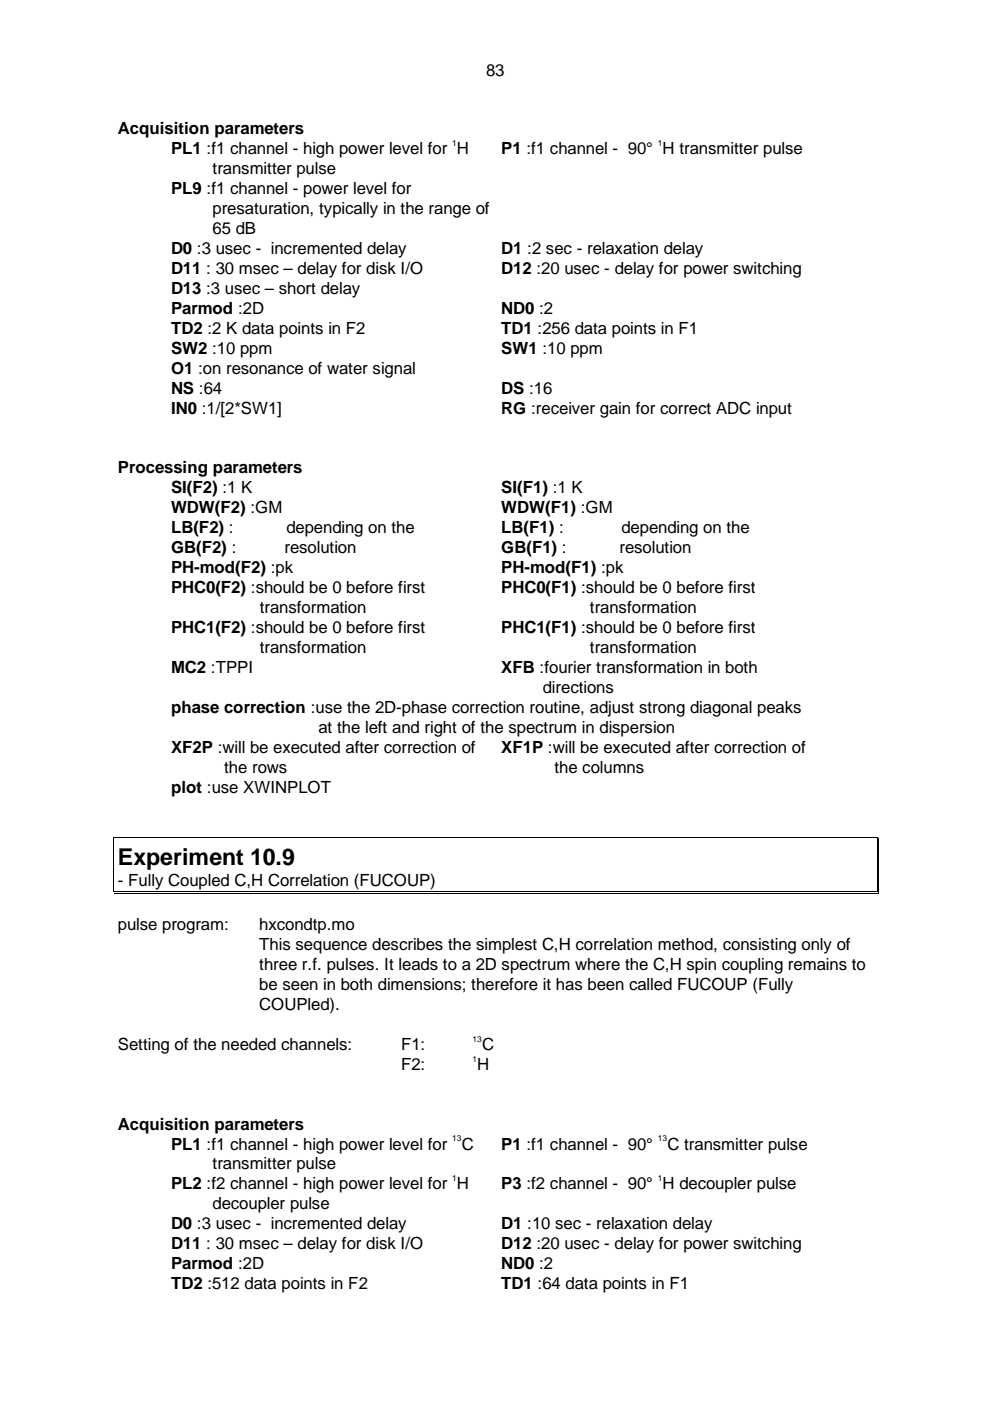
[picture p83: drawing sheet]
<svg xmlns="http://www.w3.org/2000/svg" width="210mm" height="297mm" viewBox="0 0 210 297" stroke-linecap="round" stroke-linejoin="round" font-family="sans-serif">
<defs><g id="words">
<text font-size="4.9" x="25" y="183.4">Experiment 10.9</text>
<g font-size="3.6">
<text x="103.1" y="16.1">83</text>
<text x="25" y="28.4">Acquisition parameters</text>
<text x="36.3" y="32.6">PL1 :f1 channel - high power level for H</text>
<text x="106.3" y="32.6">P1 :f1 channel - 90° H transmitter pulse</text>
<text x="36.3" y="41.1">PL9 :f1 channel - power level for</text>
<text x="45.1" y="36.9">transmitter pulse</text>
<text x="45.1" y="45.3">presaturation, typically in the range of</text>
<text x="36.3" y="53.8">D0 :3 usec - incremented delay</text>
<text x="45.1" y="49.6">65 dB</text>
<text x="106.3" y="53.8">D1 :2 sec - relaxation delay</text>
<text x="36.3" y="58">D11 : 30 msec – delay for disk I/O</text>
<text x="106.3" y="58">D12 :20 usec - delay for power switching</text>
<text x="36.3" y="62.3">D13 :3 usec – short delay</text>
<text x="36.3" y="66.5">Parmod :2D</text>
<text x="36.3" y="70.7">TD2 :2 K data points in F2</text>
<text x="106.3" y="70.7">TD1 :256 data points in F1</text>
<text x="106.3" y="66.5">ND0 :2</text>
<text x="36.3" y="75">SW2 :10 ppm</text>
<text x="106.3" y="75">SW1 :10 ppm</text>
<text x="36.3" y="79.2">O1 :on resonance of water signal</text>
<text x="36.3" y="83.4">NS :64</text>
<text x="106.3" y="83.4">DS :16</text>
<text x="36.3" y="87.7">IN0 :1/[2*SW1]</text>
<text x="106.3" y="87.7">RG :receiver gain for correct ADC input</text>
<text x="25" y="100.3">Processing parameters</text>
<text x="36.3" y="104.5">SI(F2) :1 K</text>
<text x="106.3" y="104.5">SI(F1) :1 K</text>
<text x="36.3" y="113">LB(F2) :</text>
<text x="36.3" y="108.8">WDW(F2) :GM</text>
<text x="60.7" y="113">depending on the</text>
<text x="106.3" y="108.8">WDW(F1) :GM</text>
<text x="106.3" y="113">LB(F1) :</text>
<text x="131.8" y="113">depending on the</text>
<text x="36.3" y="117.2">GB(F2) :</text>
<text x="60.3" y="117.2">resolution</text>
<text x="106.3" y="117.2">GB(F1) :</text>
<text x="131.3" y="117.2">resolution</text>
<text x="36.3" y="125.7">PHC0(F2) :should be 0 before first</text>
<text x="36.3" y="121.5">PH-mod(F2) :pk</text>
<text x="106.3" y="125.7">PHC0(F1) :should be 0 before first</text>
<text x="106.3" y="121.5">PH-mod(F1) :pk</text>
<text x="55.1" y="129.9">transformation</text>
<text x="125.1" y="129.9">transformation</text>
<text x="36.3" y="134.2">PHC1(F2) :should be 0 before first</text>
<text x="106.3" y="134.2">PHC1(F1) :should be 0 before first</text>
<text x="36.3" y="142.6">MC2 :TPPI</text>
<text x="55.1" y="138.4">transformation</text>
<text x="106.3" y="142.6">XFB :fourier transformation in both</text>
<text x="125.1" y="138.4">transformation</text>
<text x="115.1" y="146.9">directions</text>
<text x="36.3" y="151.1">phase correction :use the 2D-phase correction routine, adjust strong diagonal peaks</text>
<text x="67.5" y="155.3">at the left and right of the spectrum in dispersion</text>
<text x="36.3" y="159.6">XF2P :will be executed after correction of</text>
<text x="106.3" y="159.6">XF1P :will be executed after correction of</text>
<text x="47.5" y="163.8">the rows</text>
<text x="117.5" y="163.8">the columns</text>
<text x="36.3" y="168">plot :use XWINPLOT</text>
<text x="25" y="187.9">- Fully Coupled C,H Correlation (FUCOUP)</text>
<text x="25" y="197.2">pulse program:</text>
<text x="55" y="197.2">hxcondtp.mo</text>
<text x="55" y="201.5">This sequence describes the simplest C,H correlation method, consisting only of</text>
<text x="55" y="205.7">three r.f. pulses. It leads to a 2D spectrum where the C,H spin coupling remains to</text>
<text x="55" y="209.9">be seen in both dimensions; therefore it has been called FUCOUP (Fully</text>
<text x="55" y="214.2">COUPled).</text>
<text x="25" y="222.6">Setting of the needed channels:</text>
<text x="85" y="222.6">F1:</text>
<text x="85" y="226.9">F2:</text>
<text x="101.2" y="226.9">H</text>
<text x="102.2" y="222.6">C</text>
<text x="25" y="239.5">Acquisition parameters</text>
<text x="36.3" y="243.7">PL1 :f1 channel - high power level for</text>
<text x="97.9" y="243.7">C</text>
<text x="106.3" y="243.7">P1 :f1 channel - 90°</text>
<text x="141.5" y="243.7">C transmitter pulse</text>
<text x="45.1" y="248">transmitter pulse</text>
<text x="36.3" y="252.2">PL2 :f2 channel - high power level for H</text>
<text x="45.1" y="256.4">decoupler pulse</text>
<text x="106.3" y="252.2">P3 :f2 channel - 90° H decoupler pulse</text>
<text x="36.3" y="260.7">D0 :3 usec - incremented delay</text>
<text x="106.3" y="260.7">D1 :10 sec - relaxation delay</text>
<text x="36.3" y="269.1">Parmod :2D</text>
<text x="36.3" y="264.9">D11 : 30 msec – delay for disk I/O</text>
<text x="106.3" y="264.9">D12 :20 usec - delay for power switching</text>
<text x="106.3" y="269.1">ND0 :2</text>
<text x="36.3" y="273.4">TD2 :512 data points in F2</text>
<text x="106.3" y="273.4">TD1 :64 data points in F1</text>
</g>
<g font-size="1.8">
<text x="95.9" y="30.9">1</text>
<text x="139.5" y="30.9">1</text>
<text x="100.2" y="220.9">13</text>
<text x="100.2" y="225.1">1</text>
<text x="95.9" y="241.9">13</text>
<text x="139.5" y="241.9">13</text>
<text x="95.9" y="250.4">1</text>
<text x="139.5" y="250.4">1</text>
</g>
</g></defs>
<path d="M23.9 177.5h.2v.2h-.2zM185.9 177.5h.1v.2h-.1zM23.9 189h.2v.2h-.2zM185.9 189.3h.4v.1h-.4zM185.9 189h.1v.2h-.1zM186.1 189h.2v.4h-.2z" fill="#000"/>
<path d="M24 177.8v6.6M24.2 177.6h161.6M185.9 177.8v6.6M186.2 177.8v6.6M24 184.5v4.4M24.2 189.1h161.6M24.2 189.4h161.6M185.9 184.5v4.4M186.2 184.5v4.4" fill="none" stroke="#000" stroke-width=".21"/>
<use href="#words"/>
</svg>
